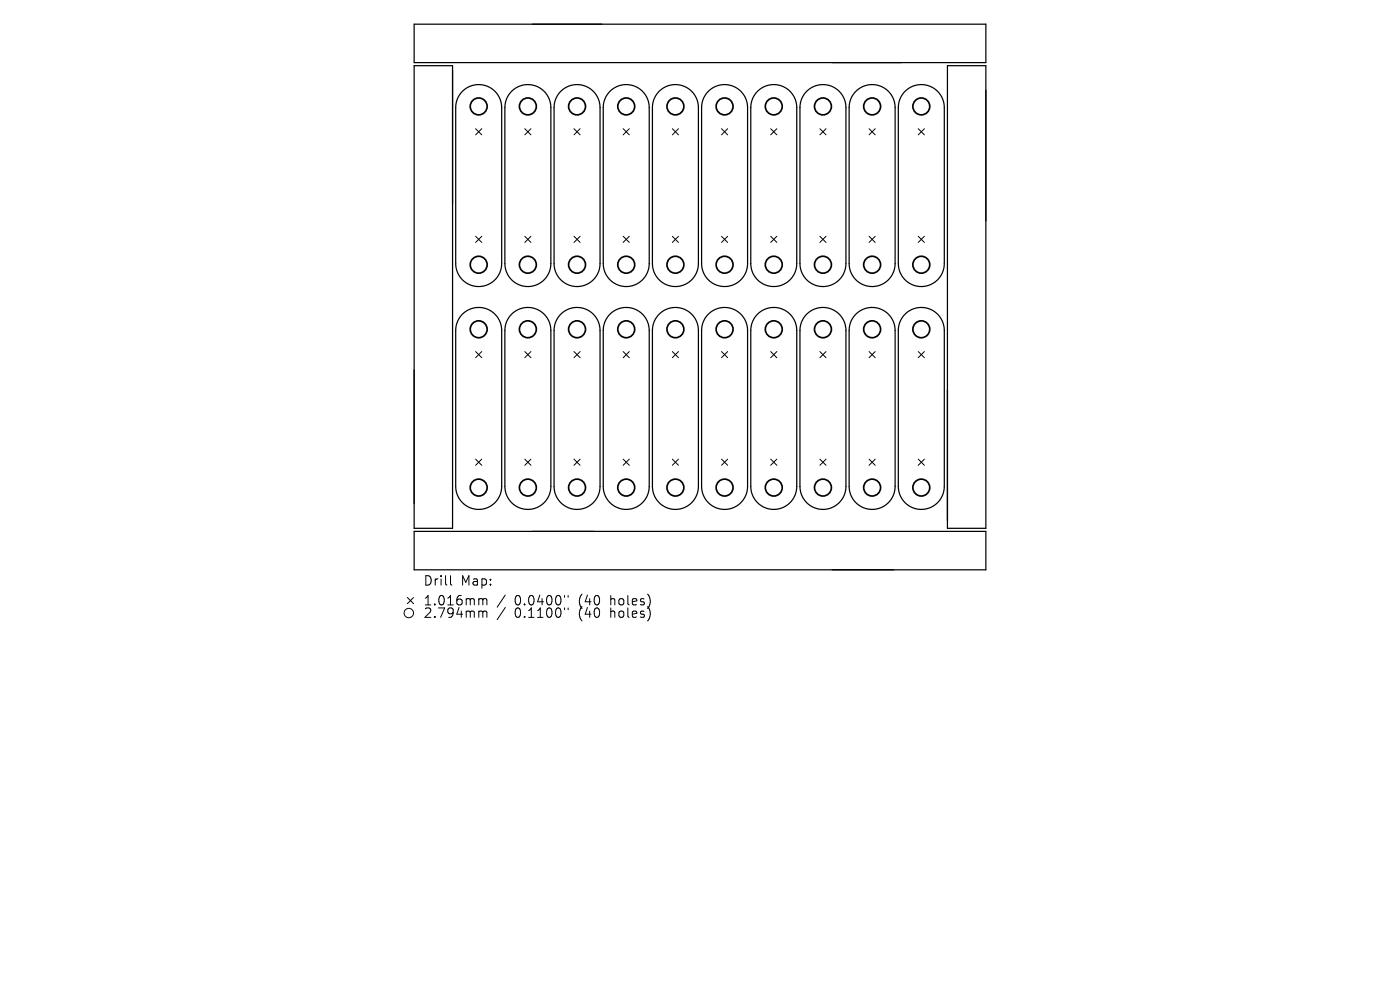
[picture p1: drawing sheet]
<svg xmlns="http://www.w3.org/2000/svg" width="297mm" height="210mm" viewBox="0 0 297 210" stroke-linecap="round" stroke-linejoin="round" font-family="sans-serif">
<defs><g id="words">
<g font-size="2.8">
<text x="89.7" y="124.5">Drill</text>
<text x="97.7" y="124.5">Map:</text>
<text x="89.7" y="128.7">1.016mm</text>
<text x="89.7" y="131.3">2.794mm</text>
<text x="109.2" y="128.7">0.0400&quot;</text>
<text x="109.2" y="131.3">0.1100&quot;</text>
<text x="122.9" y="128.7">(40</text>
<text x="122.9" y="131.3">(40</text>
<text x="129.8" y="128.7">holes)</text>
<text x="129.8" y="131.3">holes)</text>
</g>
</g></defs>
<g fill="none" stroke="#000" stroke-width=".26">
<path d="M87.9 13.9h8.1v98.2h-8.1zM87.9 5.1h121.2v8.2h-121.2zM98.2 19.2a4.9 4.9 0 0 1 5.3-.9 4.9 4.9 0 0 1 2.9 4.5v33.1a4.9 4.9 0 0 1-4.8 4.9 4.9 4.9 0 0 1-4.9-4.9v-33.1a4.9 4.9 0 0 1 1.5-3.6zM108.7 19.2a4.9 4.9 0 0 1 5.2-.9 4.9 4.9 0 0 1 3 4.5v33.1a4.9 4.9 0 0 1-4.9 4.9 4.9 4.9 0 0 1-4.9-4.9v-33.1a4.9 4.9 0 0 1 1.6-3.6zM119.1 19.2a4.9 4.9 0 0 1 5.3-.9 4.9 4.9 0 0 1 2.9 4.5v33.1a4.9 4.9 0 0 1-4.9 4.9 4.9 4.9 0 0 1-4.9-4.9v-33.1a4.9 4.9 0 0 1 1.6-3.6zM129.5 19.2a4.9 4.9 0 0 1 5.3-.9 4.9 4.9 0 0 1 2.9 4.5v33.1a4.9 4.9 0 0 1-4.8 4.9 4.9 4.9 0 0 1-4.9-4.9v-33.1a4.9 4.9 0 0 1 1.5-3.6zM140 19.2a4.9 4.9 0 0 1 5.2-.9 4.9 4.9 0 0 1 3 4.5v33.1a4.9 4.9 0 0 1-4.9 4.9 4.9 4.9 0 0 1-4.9-4.9v-33.1a4.9 4.9 0 0 1 1.6-3.6zM150.4 19.2a4.9 4.9 0 0 1 5.3-.9 4.9 4.9 0 0 1 2.9 4.5v33.1a4.9 4.9 0 0 1-4.9 4.9 4.9 4.9 0 0 1-4.9-4.9v-33.1a4.9 4.9 0 0 1 1.6-3.6zM160.8 19.2a4.9 4.9 0 0 1 5.3-.9 4.9 4.9 0 0 1 2.9 4.5v33.1a4.9 4.9 0 0 1-4.8 4.9 4.9 4.9 0 0 1-4.9-4.9v-33.1a4.9 4.9 0 0 1 1.5-3.6zM171.3 19.2a4.9 4.9 0 0 1 5.2-.9 4.9 4.9 0 0 1 3 4.5v33.1a4.9 4.9 0 0 1-4.9 4.9 4.9 4.9 0 0 1-4.9-4.9v-33.1a4.9 4.9 0 0 1 1.6-3.6zM181.7 19.2a4.9 4.9 0 0 1 5.3-.9 4.9 4.9 0 0 1 2.9 4.5v33.1a4.9 4.9 0 0 1-4.9 4.9 4.9 4.9 0 0 1-4.9-4.9v-33.1a4.9 4.9 0 0 1 1.6-3.6zM192.1 19.2a4.9 4.9 0 0 1 5.3-.9 4.9 4.9 0 0 1 2.9 4.5v33.1a4.9 4.9 0 0 1-4.8 4.9 4.9 4.9 0 0 1-4.9-4.9v-33.1a4.9 4.9 0 0 1 1.5-3.6z"/>
<path d="M201 13.9h8.1v98.2h-8.1zM98.2 66.5a4.9 4.9 0 0 1 5.3-.9 4.9 4.9 0 0 1 2.9 4.5v33.1a4.9 4.9 0 0 1-4.8 4.9 4.9 4.9 0 0 1-4.9-4.9v-33.1a4.9 4.9 0 0 1 1.5-3.6zM108.7 66.5a4.9 4.9 0 0 1 5.2-.9 4.9 4.9 0 0 1 3 4.5v33.1a4.9 4.9 0 0 1-4.9 4.9 4.9 4.9 0 0 1-4.9-4.9v-33.1a4.9 4.9 0 0 1 1.6-3.6zM119.1 66.5a4.9 4.9 0 0 1 5.3-.9 4.9 4.9 0 0 1 2.9 4.5v33.1a4.9 4.9 0 0 1-4.9 4.9 4.9 4.9 0 0 1-4.9-4.9v-33.1a4.9 4.9 0 0 1 1.6-3.6zM129.5 66.5a4.9 4.9 0 0 1 5.3-.9 4.9 4.9 0 0 1 2.9 4.5v33.1a4.9 4.9 0 0 1-4.8 4.9 4.9 4.9 0 0 1-4.9-4.9v-33.1a4.9 4.9 0 0 1 1.5-3.6zM140 66.5a4.9 4.9 0 0 1 5.2-.9 4.9 4.9 0 0 1 3 4.5v33.1a4.9 4.9 0 0 1-4.9 4.9 4.9 4.9 0 0 1-4.9-4.9v-33.1a4.9 4.9 0 0 1 1.6-3.6zM150.4 66.5a4.9 4.9 0 0 1 5.3-.9 4.9 4.9 0 0 1 2.9 4.5v33.1a4.9 4.9 0 0 1-4.9 4.9 4.9 4.9 0 0 1-4.9-4.9v-33.1a4.9 4.9 0 0 1 1.6-3.6zM160.8 66.5a4.9 4.9 0 0 1 5.3-.9 4.9 4.9 0 0 1 2.9 4.5v33.1a4.9 4.9 0 0 1-4.8 4.9 4.9 4.9 0 0 1-4.9-4.9v-33.1a4.9 4.9 0 0 1 1.5-3.6zM171.3 66.5a4.9 4.9 0 0 1 5.2-.9 4.9 4.9 0 0 1 3 4.5v33.1a4.9 4.9 0 0 1-4.9 4.9 4.9 4.9 0 0 1-4.9-4.9v-33.1a4.9 4.9 0 0 1 1.6-3.6zM181.7 66.5a4.9 4.9 0 0 1 5.3-.9 4.9 4.9 0 0 1 2.9 4.5v33.1a4.9 4.9 0 0 1-4.9 4.9 4.9 4.9 0 0 1-4.9-4.9v-33.1a4.9 4.9 0 0 1 1.6-3.6zM192.1 66.5a4.9 4.9 0 0 1 5.3-.9 4.9 4.9 0 0 1 2.9 4.5v33.1a4.9 4.9 0 0 1-4.8 4.9 4.9 4.9 0 0 1-4.9-4.9v-33.1a4.9 4.9 0 0 1 1.5-3.6zM87.9 112.7h121.2v8.2h-121.2z"/>
</g>
<g fill="none" stroke="#000" stroke-width=".21">
<path d="M100.9 27.3l1.3 1.3M102.2 27.3l-1.3 1.3M111.3 27.3l1.3 1.3M112.6 27.3l-1.3 1.3M121.8 27.3l1.3 1.3M123.1 27.3l-1.3 1.3M132.2 27.3l1.3 1.3M133.5 27.3l-1.3 1.3M142.6 27.3l1.3 1.3M143.9 27.3l-1.3 1.3M153.1 27.3l1.3 1.3M154.4 27.3l-1.3 1.3"/>
<path d="M163.5 27.3l1.3 1.3M164.8 27.3l-1.3 1.3M173.9 27.3l1.3 1.3M175.2 27.3l-1.3 1.3M184.4 27.3l1.3 1.3M185.7 27.3l-1.3 1.3M194.8 27.3l1.3 1.3M196.1 27.3l-1.3 1.3M100.9 50.1l1.3 1.3M102.2 50.1l-1.3 1.3M111.3 50.1l1.3 1.3M112.6 50.1l-1.3 1.3"/>
<path d="M121.8 50.1l1.3 1.3M123.1 50.1l-1.3 1.3M132.2 50.1l1.3 1.3M133.5 50.1l-1.3 1.3M142.6 50.1l1.3 1.3M143.9 50.1l-1.3 1.3M153.1 50.1l1.3 1.3M154.4 50.1l-1.3 1.3M163.5 50.1l1.3 1.3M164.8 50.1l-1.3 1.3M173.9 50.1l1.3 1.3M175.2 50.1l-1.3 1.3"/>
<path d="M184.4 50.1l1.3 1.3M185.7 50.1l-1.3 1.3M194.8 50.1l1.3 1.3M196.1 50.1l-1.3 1.3M100.9 74.6l1.3 1.3M102.2 74.6l-1.3 1.3M111.3 74.6l1.3 1.3M112.6 74.6l-1.3 1.3M121.8 74.6l1.3 1.3M123.1 74.6l-1.3 1.3M132.2 74.6l1.3 1.3M133.5 74.6l-1.3 1.3"/>
<path d="M142.6 74.6l1.3 1.3M143.9 74.6l-1.3 1.3M153.1 74.6l1.3 1.3M154.4 74.6l-1.3 1.3M163.5 74.6l1.3 1.3M164.8 74.6l-1.3 1.3M173.9 74.6l1.3 1.3M175.2 74.6l-1.3 1.3M184.4 74.6l1.3 1.3M185.7 74.6l-1.3 1.3M194.8 74.6l1.3 1.3M196.1 74.6l-1.3 1.3"/>
<path d="M100.9 97.4l1.3 1.3M102.2 97.4l-1.3 1.3M111.3 97.4l1.3 1.3M112.6 97.4l-1.3 1.3M121.8 97.4l1.3 1.3M123.1 97.4l-1.3 1.3M132.2 97.4l1.3 1.3M133.5 97.4l-1.3 1.3M142.6 97.4l1.3 1.3M143.9 97.4l-1.3 1.3M153.1 97.4l1.3 1.3M154.4 97.4l-1.3 1.3"/>
<path d="M163.5 97.4l1.3 1.3M164.8 97.4l-1.3 1.3M173.9 97.4l1.3 1.3M175.2 97.4l-1.3 1.3M184.4 97.4l1.3 1.3M185.7 97.4l-1.3 1.3M194.8 97.4l1.3 1.3M196.1 97.4l-1.3 1.3M86.4 126.8l1.3 1.3M87.7 126.8l-1.3 1.3M95.6 122.1v1.7l.3 .3M101.9 127l.4 .1 .1 .2"/>
<path d="M101.9 129.6h.2l.3 .3M102.4 127.3l.3-.3 .5 .1 .1 1.2M102.4 127.3v1M102.4 129.9v1.1M102.4 129.9l.3-.3 .5 .1 .1 1.3M107.2 126.2l-1.7 2.6M107.2 128.9l-1.7 2.5M119.8 126.3v.4M119.8 129v.3M120.5 126.3v.4M120.5 129v.3"/>
<circle cx="86.7" cy="130" r="1"/>
</g>
<g fill="none" stroke="#000" stroke-width=".36">
<circle cx="101.6" cy="22.6" r="1.79"/>
<circle cx="112" cy="22.6" r="1.79"/>
<circle cx="122.4" cy="22.6" r="1.79"/>
<circle cx="132.9" cy="22.6" r="1.79"/>
<circle cx="143.3" cy="22.6" r="1.79"/>
<circle cx="153.7" cy="22.6" r="1.79"/>
<circle cx="164.2" cy="22.6" r="1.79"/>
<circle cx="174.6" cy="22.6" r="1.79"/>
<circle cx="185" cy="22.6" r="1.79"/>
<circle cx="195.5" cy="22.6" r="1.79"/>
<circle cx="101.6" cy="56.2" r="1.79"/>
<circle cx="112" cy="56.2" r="1.79"/>
<circle cx="122.4" cy="56.2" r="1.79"/>
<circle cx="132.9" cy="56.2" r="1.79"/>
<circle cx="143.3" cy="56.2" r="1.79"/>
<circle cx="153.7" cy="56.2" r="1.79"/>
<circle cx="164.2" cy="56.2" r="1.79"/>
<circle cx="174.6" cy="56.2" r="1.79"/>
<circle cx="185" cy="56.2" r="1.79"/>
<circle cx="195.5" cy="56.2" r="1.79"/>
<circle cx="101.6" cy="69.8" r="1.79"/>
<circle cx="112" cy="69.8" r="1.79"/>
<circle cx="122.4" cy="69.8" r="1.79"/>
<circle cx="132.9" cy="69.8" r="1.79"/>
<circle cx="143.3" cy="69.8" r="1.79"/>
<circle cx="153.7" cy="69.8" r="1.79"/>
<circle cx="164.2" cy="69.8" r="1.79"/>
<circle cx="174.6" cy="69.8" r="1.79"/>
<circle cx="185" cy="69.8" r="1.79"/>
<circle cx="195.5" cy="69.8" r="1.79"/>
<circle cx="101.6" cy="103.4" r="1.79"/>
<circle cx="112" cy="103.4" r="1.79"/>
<circle cx="122.4" cy="103.4" r="1.79"/>
<circle cx="132.9" cy="103.4" r="1.79"/>
<circle cx="143.3" cy="103.4" r="1.79"/>
<circle cx="153.7" cy="103.4" r="1.79"/>
<circle cx="164.2" cy="103.4" r="1.79"/>
<circle cx="174.6" cy="103.4" r="1.79"/>
<circle cx="185" cy="103.4" r="1.79"/>
<circle cx="195.5" cy="103.4" r="1.79"/>
</g>
<use href="#words"/>
</svg>
